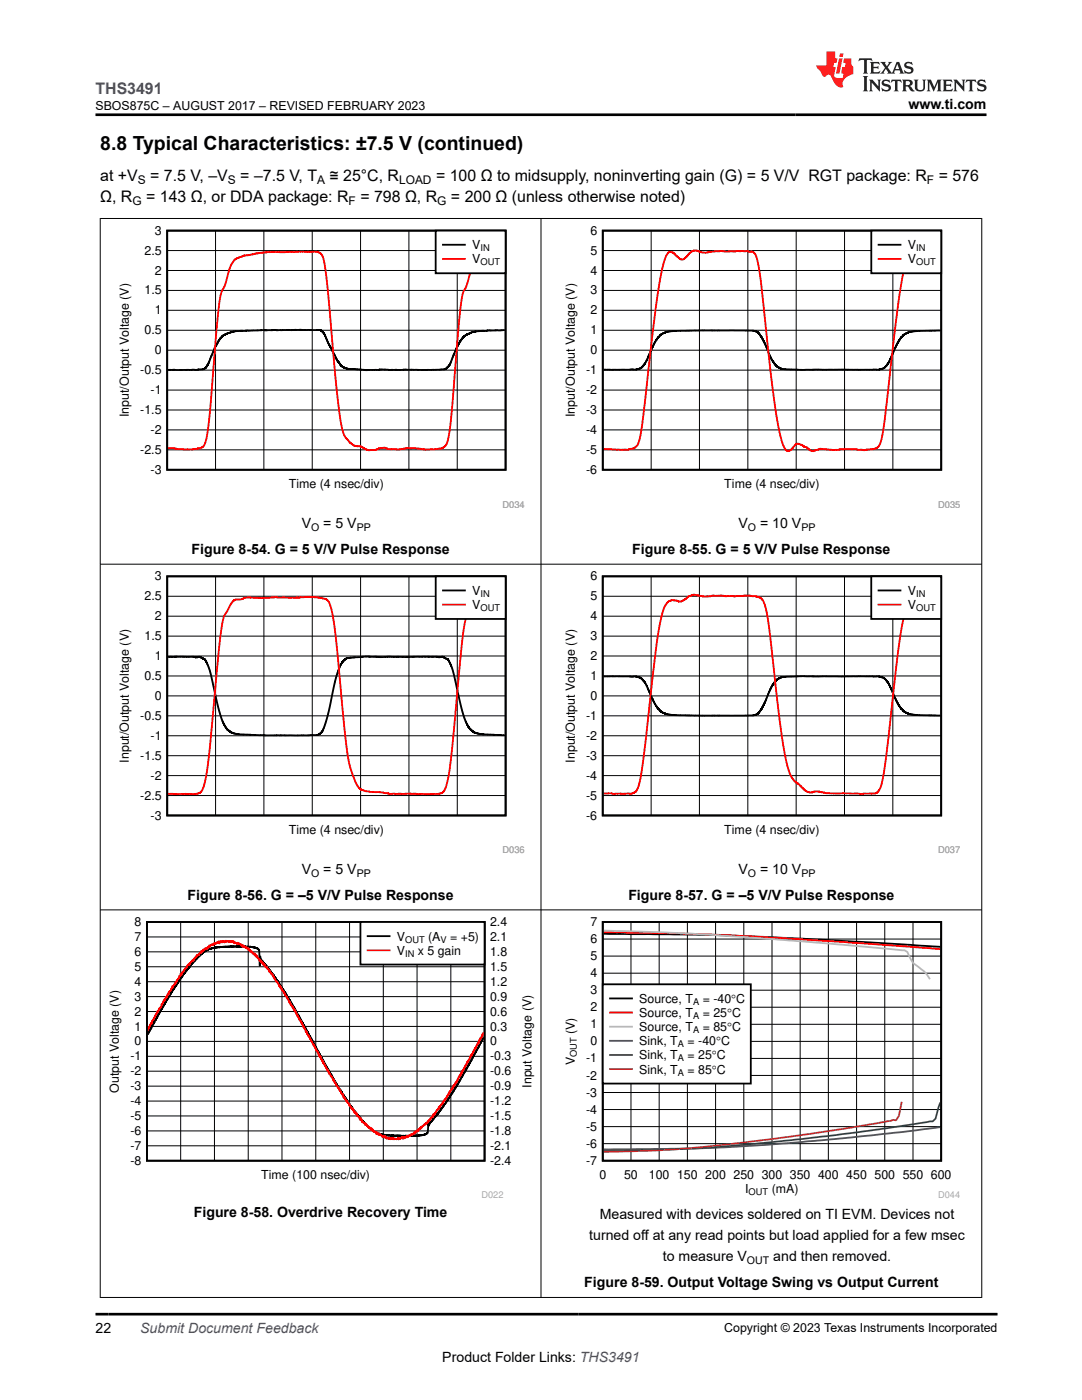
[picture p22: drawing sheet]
<svg xmlns="http://www.w3.org/2000/svg" width="216mm" height="279mm" viewBox="0 0 216 279" stroke-linecap="round" stroke-linejoin="round" font-family="sans-serif">
<defs><g id="words">
<text font-size="3.9" x="20" y="29.9">8.8 Typical Characteristics: ±7.5 V (continued)</text>
<text font-size="3.2" fill="#00f" x="19" y="18.7">THS3491</text>
<g font-size="3.2">
<text x="20" y="40.3">Ω, R</text>
<text x="20" y="36.1">at +V</text>
<text x="29.2" y="40.3">= 143 Ω, or DDA package: R</text>
<text x="30" y="36.1">= 7.5 V, –V</text>
<text x="47.9" y="36.1">= –7.5 V, T</text>
<text x="65.7" y="36.1">≅ 25°C, R</text>
<text x="71.9" y="40.3">= 798 Ω, R</text>
<text x="87" y="36.1">= 100 Ω to midsupply, noninverting gain (G) = 5 V/V RGT package: R</text>
<text x="90" y="40.3">= 200 Ω (unless otherwise noted)</text>
<text x="187.3" y="36.1">= 576</text>
</g>
<g font-size="2.8">
<text x="181.3" y="21.8">www.ti.com</text>
<text x="60.2" y="105.4">V</text>
<text x="64.5" y="105.4">= 5 V</text>
<text x="147.4" y="105.4">V</text>
<text x="151.7" y="105.4">= 10 V</text>
<text x="38.2" y="110.6">Figure 8-54. G = 5 V/V Pulse Response</text>
<text x="126.2" y="110.6">Figure 8-55. G = 5 V/V Pulse Response</text>
<text x="37.4" y="179.6">Figure 8-56. G = –5 V/V Pulse Response</text>
<text x="60.2" y="174.4">V</text>
<text x="64.5" y="174.4">= 5 V</text>
<text x="125.4" y="179.6">Figure 8-57. G = –5 V/V Pulse Response</text>
<text x="147.4" y="174.4">V</text>
<text x="151.7" y="174.4">= 10 V</text>
<text x="38.7" y="242.8">Figure 8-58. Overdrive Recovery Time</text>
<text x="119.7" y="243.2">Measured with devices soldered on TI EVM. Devices not</text>
<text x="117.6" y="247.5">turned off at any read points but load applied for a few msec</text>
<text x="132.3" y="251.7">to measure V</text>
<text x="154.3" y="251.7">and then removed.</text>
<text x="116.6" y="256.9">Figure 8-59. Output Voltage Swing vs Output Current</text>
<text x="19" y="266.1">22</text>
<text x="88.3" y="271.7">Product Folder Links: THS3491</text>
</g>
<text font-size="2.8" fill="#00f" x="28" y="266.1">Submit Document Feedback</text>
<g font-size="2.5">
<text x="19" y="21.9">SBOS875C – AUGUST 2017 – REVISED FEBRUARY 2023</text>
<text x="30.9" y="46.8">3</text>
<text x="117.8" y="46.8">6</text>
<text x="28.8" y="50.8">2.5</text>
<text x="94.2" y="49.7">V</text>
<text x="94.2" y="52.6">V</text>
<text x="117.8" y="50.8">5</text>
<text x="181.1" y="49.7">V</text>
<text x="181.1" y="52.6">V</text>
<text x="28.8" y="58.8">1.5</text>
<text x="30.9" y="54.8">2</text>
<text x="117.8" y="58.8">3</text>
<text x="117.8" y="54.8">4</text>
<text x="30.9" y="62.7">1</text>
<text x="117.8" y="62.7">2</text>
<text x="28.8" y="66.7">0.5</text>
<text x="30.9" y="70.7">0</text>
<text x="117.8" y="70.7">0</text>
<text x="117.8" y="66.7">1</text>
<text x="28" y="74.7">-0.5</text>
<text x="117" y="74.7">-1</text>
<text x="25.7" y="83.2" transform="rotate(-90 25.7 83.2)">Input/Output Voltage (V)</text>
<text x="28" y="82.6">-1.5</text>
<text x="30.1" y="78.7">-1</text>
<text x="114.7" y="83.2" transform="rotate(-90 114.7 83.2)">Input/Output Voltage (V)</text>
<text x="117" y="82.6">-3</text>
<text x="117" y="78.7">-2</text>
<text x="30.1" y="86.6">-2</text>
<text x="117" y="86.6">-4</text>
<text x="28" y="90.6">-2.5</text>
<text x="30.1" y="94.6">-3</text>
<text x="117" y="94.6">-6</text>
<text x="117" y="90.6">-5</text>
<text x="57.6" y="97.5">Time (4 nsec/div)</text>
<text x="144.5" y="97.5">Time (4 nsec/div)</text>
<text x="28.8" y="119.8">2.5</text>
<text x="30.9" y="115.8">3</text>
<text x="94.2" y="118.7">V</text>
<text x="117.8" y="119.8">5</text>
<text x="117.8" y="115.8">6</text>
<text x="181.1" y="118.7">V</text>
<text x="30.9" y="123.8">2</text>
<text x="94.2" y="121.6">V</text>
<text x="117.8" y="123.8">4</text>
<text x="181.1" y="121.6">V</text>
<text x="28.8" y="127.8">1.5</text>
<text x="30.9" y="131.7">1</text>
<text x="117.8" y="131.7">2</text>
<text x="117.8" y="127.8">3</text>
<text x="28.8" y="135.7">0.5</text>
<text x="117.8" y="135.7">1</text>
<text x="28" y="143.7">-0.5</text>
<text x="30.9" y="139.7">0</text>
<text x="117" y="143.7">-1</text>
<text x="117.8" y="139.7">0</text>
<text x="30.1" y="147.6">-1</text>
<text x="117" y="147.6">-2</text>
<text x="25.7" y="152.2" transform="rotate(-90 25.7 152.2)">Input/Output Voltage (V)</text>
<text x="28" y="151.6">-1.5</text>
<text x="30.1" y="155.6">-2</text>
<text x="114.7" y="152.2" transform="rotate(-90 114.7 152.2)">Input/Output Voltage (V)</text>
<text x="117" y="155.6">-4</text>
<text x="117" y="151.6">-3</text>
<text x="28" y="159.6">-2.5</text>
<text x="117" y="159.6">-5</text>
<text x="30.1" y="163.6">-3</text>
<text x="57.6" y="166.5">Time (4 nsec/div)</text>
<text x="117" y="163.6">-6</text>
<text x="144.5" y="166.5">Time (4 nsec/div)</text>
<text x="26.9" y="184.8">8</text>
<text x="97.8" y="184.8">2.4</text>
<text x="117.8" y="184.8">7</text>
<text x="26.9" y="190.8">6</text>
<text x="26.9" y="187.8">7</text>
<text x="79.2" y="187.7">V</text>
<text x="79.2" y="190.5">V</text>
<text x="83.4" y="190.5">x 5 gain</text>
<text x="85.4" y="187.7">(A</text>
<text x="89.8" y="187.7">= +5)</text>
<text x="97.8" y="190.8">1.8</text>
<text x="97.8" y="187.8">2.1</text>
<text x="117.8" y="191.6">5</text>
<text x="117.8" y="188.2">6</text>
<text x="26.9" y="196.7">4</text>
<text x="26.9" y="193.8">5</text>
<text x="97.8" y="196.7">1.2</text>
<text x="97.8" y="193.8">1.5</text>
<text x="117.8" y="195">4</text>
<text x="26.9" y="202.7">2</text>
<text x="26.9" y="199.7">3</text>
<text x="97.8" y="202.7">0.6</text>
<text x="97.8" y="199.7">0.9</text>
<text x="117.8" y="201.8">2</text>
<text x="117.8" y="198.4">3</text>
<text x="127.6" y="200.1">Source, T</text>
<text x="127.6" y="203">Source, T</text>
<text x="140.2" y="200.1">= -40qC</text>
<text x="140.2" y="203">= 25qC</text>
<text x="26.9" y="208.6">0</text>
<text x="26.9" y="205.7">1</text>
<text x="97.8" y="208.6">0</text>
<text x="97.8" y="205.7">0.3</text>
<text x="114.7" y="206.3" transform="rotate(-90 114.7 206.3)">(V)</text>
<text x="117.8" y="208.6">0</text>
<text x="117.8" y="205.2">1</text>
<text x="127.6" y="205.8">Source, T</text>
<text x="127.6" y="208.6">Sink, T</text>
<text x="137.2" y="208.6">= -40</text>
<text x="140.2" y="205.8">= 85qC</text>
<text x="142.9" y="208.6">qC</text>
<text x="26" y="214.6">-2</text>
<text x="26" y="211.6">-1</text>
<text x="97.8" y="214.6">-0.6</text>
<text x="97.8" y="211.6">-0.3</text>
<text x="114.7" y="212.6" transform="rotate(-90 114.7 212.6)">V</text>
<text x="117" y="215.4">-2</text>
<text x="117" y="212">-1</text>
<text x="127.6" y="211.4">Sink, T</text>
<text x="127.6" y="214.2">Sink, T</text>
<text x="137.2" y="211.4">= 25q</text>
<text x="137.2" y="214.2">= 85q</text>
<text x="143" y="211.4">C</text>
<text x="143" y="214.2">C</text>
<text x="23.7" y="218.1" transform="rotate(-90 23.7 218.1)">Output Voltage (V)</text>
<text x="26" y="220.6">-4</text>
<text x="26" y="217.6">-3</text>
<text x="97.8" y="220.6">-1.2</text>
<text x="97.8" y="217.6">-0.9</text>
<text x="106" y="217.1" transform="rotate(-90 106 217.1)">Input Voltage (V)</text>
<text x="117" y="218.8">-3</text>
<text x="26" y="226.5">-6</text>
<text x="26" y="223.5">-5</text>
<text x="97.8" y="226.5">-1.8</text>
<text x="97.8" y="223.5">-1.5</text>
<text x="117" y="225.7">-5</text>
<text x="117" y="222.2">-4</text>
<text x="26" y="232.5">-8</text>
<text x="26" y="229.5">-7</text>
<text x="97.8" y="232.5">-2.4</text>
<text x="97.8" y="229.5">-2.1</text>
<text x="117" y="232.5">-7</text>
<text x="117" y="229.1">-6</text>
<text x="52.1" y="235.4">Time (100 nsec/div)</text>
<text x="119.6" y="235.3">0</text>
<text x="124.5" y="235.3">50</text>
<text x="129.5" y="235.3">100</text>
<text x="135.1" y="235.3">150</text>
<text x="140.7" y="235.3">200</text>
<text x="146.4" y="235.3">250</text>
<text x="148.7" y="238.1">I</text>
<text x="152" y="235.3">300</text>
<text x="154" y="238.1">(mA)</text>
<text x="157.6" y="235.3">350</text>
<text x="163.2" y="235.3">400</text>
<text x="168.9" y="235.3">450</text>
<text x="174.5" y="235.3">500</text>
<text x="180.1" y="235.3">550 600</text>
<text x="144.5" y="265.8">Copyright © 2023 Texas Instruments Incorporated</text>
</g>
<g font-size="2.4">
<text x="26.4" y="40.9">G</text>
<text x="27.5" y="36.7">S</text>
<text x="45.5" y="36.7">S</text>
<text x="63.3" y="36.7">A</text>
<text x="69.6" y="40.9">F</text>
<text x="79.6" y="36.7">LOAD</text>
<text x="87.3" y="40.9">G</text>
<text x="185" y="36.7">F</text>
</g>
<g font-size="2.1">
<text x="62.1" y="105.9">O</text>
<text x="71.2" y="105.9">PP</text>
<text x="149.2" y="105.9">O</text>
<text x="159.9" y="105.9">PP</text>
<text x="62.1" y="174.9">O</text>
<text x="71.2" y="174.9">PP</text>
<text x="149.2" y="174.9">O</text>
<text x="159.9" y="174.9">PP</text>
<text x="149" y="252.3">OUT</text>
</g>
<g font-size="1.9">
<text x="95.9" y="50.2">IN</text>
<text x="95.9" y="53">OUT</text>
<text x="182.8" y="50.2">IN</text>
<text x="182.8" y="53">OUT</text>
<text x="95.9" y="119.1">IN</text>
<text x="182.8" y="119.1">IN</text>
<text x="95.9" y="122">OUT</text>
<text x="182.8" y="122">OUT</text>
</g>
<g font-size="1.9" fill="#a8a8a8">
<text x="100.3" y="101.3">D034</text>
<text x="187.2" y="101.3">D035</text>
<text x="100.3" y="170.3">D036</text>
<text x="187.2" y="170.3">D037</text>
</g>
<g font-size="1.8">
<text x="80.8" y="188.1">OUT</text>
<text x="80.8" y="191">IN</text>
<text x="87.9" y="188.1">V</text>
<text x="138.3" y="200.6">A</text>
<text x="138.3" y="203.4">A</text>
<text x="135.3" y="209">A</text>
<text x="138.3" y="206.2">A</text>
<text x="115.1" y="210.9" transform="rotate(-90 115.1 210.9)">OUT</text>
<text x="135.3" y="211.8">A</text>
<text x="135.3" y="214.7">A</text>
<text x="149.4" y="238.5">OUT</text>
</g>
<g font-size="1.8" fill="#a8a8a8">
<text x="96.1" y="239.2">D022</text>
<text x="187.2" y="239.2">D044</text>
</g>
</g></defs>
<path d="M33.4 46h67.5v47.8h-67.5zM100.7 65.9l-5.7 .2-.8 .2-1.4 .7-1.2 1.6-1.9 4.2-.6 .7-.4 .2-3.8 .1-9-.1-2.9 .2-4.1-.4-.7-.4-.9-1.2-2.6-5.3-.4-.5-.5-.3h-4l-10.5 .2-2.1 .1-1.1 .2-1.5 .6-.8 .9-.9 1.6-1.4 3.3-.8 .9-1.5 .2h-5.7" fill="none" stroke="#000" stroke-width=".36"/>
<g fill="none" stroke="#000" stroke-width=".2">
<path d="M33.4 58h67.5M33.4 54h67.5M33.4 50h67.5M43 46v47.8M52.7 46v47.8M62.3 46v47.8M71.9 46v47.8M81.6 46v47.8M91.2 46v47.8M33.4 77.8h67.5M33.4 73.9h67.5M33.4 69.9h67.5"/>
<path d="M33.4 65.9h67.5M33.4 61.9h67.5M33.4 89.8h67.5M33.4 85.8h67.5M33.4 81.8h67.5"/>
</g>
<path d="M100.7 50.4l-3.7 .6-1.5 .6-.6 .4-.8 1.5-.9 3.4-.8 1.6-.8 5.2-1.9 22.1-.6 2.8-.8 .8-1.7 .3h-1.7l-3.5-.3-2.1 .3-1.8-.1-.9-.3-.8 .1-.9 .4-1.4 .1-1.6-.8-1.3-.2-.8-.5-.8-1-.5-.9-.3-1.4-.7-4.2-2.2-23.6-.7-5.5-.4-1-.7-.5-3.5-.1-3.1 .1h-2.7l-3.2 .3-2.2 .4-1.1 .4-.8 .4-.5 .7-.6 1.1-.9 3.4-.7 1.3-.4 1.8-.6 5.8-1.4 16.8-.3 3.2-.5 2.4-.6 .9-1.1 .4-2.6 .1-3.2-.3" fill="none" stroke="#f00" stroke-width=".36"/>
<path d="M86.9 46h14v8.5h-14z" fill-rule="evenodd" fill="#fff"/>
<path d="M86.9 46h14v8.5h-14zM88.4 48.8h4.4" fill="none" stroke="#000" stroke-width=".36"/>
<path d="M88.4 51.7h4.4" fill="none" stroke="#f00" stroke-width=".36"/>
<path d="M112.3 45h79.3v56.3h-79.3z" fill-rule="evenodd" fill="#fff"/>
<path d="M120.3 46h67.5v47.8h-67.5zM187.6 66l-5.2 .1-.8 .1-.9 .4-.7 .5-.7 1-2.2 4.6-.8 .8-1 .3h-15.2l-4.1-.2-.9-.5-.9-1-1.8-4-1.2-1.7-1-.4-3.8-.1-10.7 .1-2.7 .3-1 .4-.9 1-.7 1.2-1.5 3.3-1.1 1.3-1.1 .3h-6.3" fill="none" stroke="#000" stroke-width=".36"/>
<g fill="none" stroke="#000" stroke-width=".2">
<path d="M120.3 58h67.5M120.3 54h67.5M120.3 50h67.5M129.9 46v47.8M139.6 46v47.8M149.2 46v47.8M158.9 46v47.8M168.5 46v47.8M178.2 46v47.8M120.3 77.8h67.5M120.3 73.9h67.5M120.3 69.9h67.5"/>
<path d="M120.3 65.9h67.5M120.3 61.9h67.5M120.3 89.8h67.5M120.3 85.8h67.5M120.3 81.8h67.5"/>
</g>
<path d="M187.6 50.2l-.7-.2-.6 .2-1.3 1.4-.6 .2-.8-.4-1-.9-.6-.2-.6 .4-.5 1.2-.9 3.8-.8 5.1-2.9 24.9-.6 2.5-.6 1.1-.9 .4-1.8 .2-3.3-.3-2.9 .2-2.6-.2-1.3 .4-.6-.1-.7-.6-1.1-.5-.8-.3-.3 .2-1.2 1.2-.4 .1-.4-.2-.5-.9-.5-1.6-1.1-5.4-.9-7.7-2-18.3-.5-3-.5-2-.3-.5-.5-.2-6.2-.1-3 .3-2.2-.4-.9 .4-.8 1-.7 .4-.6-.2-1.3-1.2-.7-.1-.6 .6-.5 1.3-.7 3.3-.7 4.3-2.9 24.6-.4 2.4-.5 1.8-.2 .4-.6 .4-1.2 .4-4.9-.2" fill="none" stroke="#f00" stroke-width=".36"/>
<path d="M173.9 46h13.9v8.5h-13.9z" fill-rule="evenodd" fill="#fff"/>
<path d="M173.9 46h13.9v8.5h-13.9zM175.3 48.8h4.4" fill="none" stroke="#000" stroke-width=".36"/>
<path d="M175.3 51.7h4.4" fill="none" stroke="#f00" stroke-width=".36"/>
<path d="M23.3 114h81.4v56.3h-81.4z" fill-rule="evenodd" fill="#fff"/>
<path d="M33.4 115h67.5v47.7h-67.5zM33.5 131.1h5.1l.7 .1 .5-.1 1.2 .6 .9 2.4 1.6 6.7 .7 2.6 .8 1.8 1.1 .9 .9 .3 1.7 .2 10.7 .2 3.8-.1 .6-.2 .5-.5 .5-1.1 .6-2.1 1.9-8.5 .9-2.1 .9-.8 4-.4 2.6 .1h9.8l2.2 .1 .6-.1 1.1 .6 .8 1.5 2.2 9.2 .5 1.7 .8 1.3 .9 .7 1 .3 5.1 .3" fill="none" stroke="#000" stroke-width=".36"/>
<g fill="none" stroke="#000" stroke-width=".2">
<path d="M33.4 119h67.5M43 115v47.8M52.7 115v47.8M62.3 115v47.8M72 115v47.8M81.6 115v47.8M91.2 115v47.8M33.4 138.9h67.5M33.4 134.9h67.5M33.4 130.9h67.5M33.4 127h67.5M33.4 123h67.5"/>
<path d="M33.4 158.8h67.5M33.4 154.8h67.5M33.4 150.8h67.5M33.4 146.8h67.5M33.4 142.9h67.5"/>
</g>
<path d="M100.7 119.4l-2.9-.2-1.6 .5-.9-.1-.8 .8-1.5 2.9-.5 2.2-.4 3.3-2.4 24.6-.7 3.6-.3 .8-.5 .5-2.2 .2-4.2-.1-3.9 .1-1.6-.4-3.3-.2-1-.3-.6-.7-1.4-3.5-.7-2.8-.6-5.9-1.6-17.1-1-6.1-.5-1.3-.6-.6-1.7-.4-1.8-.1-1.9 .2-4.7-.1-2.7 .2-2.8-.2-.6 .1-.6 .3-1.3 .1-.7 .6-1.4 2.6-.6 2.2-.6 5.5-1.9 20-.5 3.7-.6 2.7-.4 1-.7 .4h-6" fill="none" stroke="#f00" stroke-width=".36"/>
<path d="M86.9 115h14v8.5h-14z" fill-rule="evenodd" fill="#fff"/>
<path d="M86.9 115h14v8.5h-14zM88.4 117.8h4.4" fill="none" stroke="#000" stroke-width=".36"/>
<path d="M88.4 120.7h4.4" fill="none" stroke="#f00" stroke-width=".36"/>
<path d="M112.3 114h79.3v56.3h-79.3z" fill-rule="evenodd" fill="#fff"/>
<path d="M120.3 115h67.5v47.7h-67.5zM120.4 135h6.3l1.2 .3 .9 1.1 1.4 3.2 1 1.6 .8 .8 1 .5 4.1 .3h9.3h3.9l.9-.4 1.1-1.5 1.9-4.2 .8-1.1 .9-.4 4.2-.3 15.2 .1 1 .2 .8 .9 2.1 4.5 .6 .8 .8 .7 .8 .4 1 .2 5.2 .1" fill="none" stroke="#000" stroke-width=".36"/>
<g fill="none" stroke="#000" stroke-width=".2">
<path d="M120.3 119h67.5M129.9 115v47.8M139.6 115v47.8M149.2 115v47.8M158.9 115v47.8M168.5 115v47.8M178.2 115v47.8M120.3 138.9h67.5M120.3 134.9h67.5M120.3 130.9h67.5M120.3 127h67.5M120.3 123h67.5"/>
<path d="M120.3 158.8h67.5M120.3 154.8h67.5M120.3 150.8h67.5M120.3 146.8h67.5M120.3 142.9h67.5"/>
</g>
<path d="M187.6 118.8h-1.2l-2.1 1.2-1.7-.2-.6 .1-.4 .3-.4 .4-.5 1.4-.8 3.2-.6 3.9-2.9 24.8-.7 3.2-.4 .7-.4 .5-2.9 .2-6.3-.2h-.8l-1.7-.4-1.5 .3-.9-.3-2.2-2-.8-1-.3-.9-1.1-4.5-1.1-7.7-1.9-17.3-.5-2.9-.6-1.6-.7-.8-2-.3-3 .1-4.4-.1-.5 .1-1.1 .1-2.2-.4-1 .3-1.5 1.1-1.7-.3-.7 .2-.7 .8-.5 1.2-.7 3-.7 4.1-2.7 23.9-.5 2.8-.5 1.6-.4 .6-.8 .4-5.6-.1" fill="none" stroke="#f00" stroke-width=".36"/>
<path d="M173.8 115h14v8.5h-14z" fill-rule="evenodd" fill="#fff"/>
<path d="M173.8 115h14v8.5h-14zM175.3 117.8h4.4" fill="none" stroke="#000" stroke-width=".36"/>
<path d="M175.3 120.7h4.4" fill="none" stroke="#f00" stroke-width=".36"/>
<path d="M21.4 183h85.2v56.2h-85.2z" fill-rule="evenodd" fill="#fff"/>
<path d="M29.3 184h67.4v47.6h-67.4zM29.5 206.4l3.8-7 2.7-4.1 2.3-3 2.1-2.1 1.2-.8 2.4-.4 3.7-.2v.1h1.3l1.9 .2 .5 .2 .3 .4 .1 3 .1-1.8 .1 .8 .1-.2 .1 .2 2.2 2.7 3.1 4.7 9.3 16.7 4 6 2.4 2.8 1.9 1.5 1.1 .4 1 .1h2.4l.6 .1h3.2l.9-.1 .9-.4 .2-.3 .1-1.7v.5l.1-.5 .1 .1 1.9-2.3 2.5-3.6 3.4-5.8 3-5.6" fill="none" stroke="#000" stroke-width=".36"/>
<g fill="none" stroke="#000" stroke-width=".2">
<path d="M29.3 198.9h67.4M29.3 195.9h67.4M29.3 192.9h67.4M29.3 190h67.4M29.3 187h67.4M36.1 184v47.7M42.8 184v47.7M49.5 184v47.7M56.3 184v47.7M63 184v47.7M69.7 184v47.7M76.5 184v47.7"/>
<path d="M83.2 184v47.7M90 184v47.7M29.3 219.7h67.4M29.3 216.8h67.4M29.3 213.8h67.4M29.3 210.8h67.4M29.3 207.8h67.4M29.3 204.8h67.4M29.3 201.9h67.4M29.3 228.7h67.4M29.3 225.7h67.4M29.3 222.7h67.4"/>
</g>
<path d="M29.5 205.6l2-3.9 .1 .2 .2-.7 .3-.2 .2-.6 .2-.2 .2-.5 .1 .1 .1-.4v.1l.6-1.1v.2l.1-.4 .1 .2 .1-.5 .1 .1 .2-.3 .3-.9 .1 .3 .2-.6 .5-.4 .1-.5 .1 .1 .4-1 .1 .1 .1-.4 .1-.1 .1 .3 .2-.6h.1l.5-.8 .1 .1 .2-.2 .1-.4 .2-.1 .1-.3 .1 .3v-.3l.5-.5v.1l.1-.3 .1 .2v-.3l.1 .2 .1-.4 .2 .1 .1-.4h.1l.1-.3 .5-.2 .2-.4 .2 .1 .1-.4h.3l.1-.3 .1 .1 .3-.3v.1l.2-.2 .1 .2 .1-.4 .1 .1 .1-.2 .1 .1v-.3l.2 .2 .1-.3h.2l.1-.2 .2 .2 .2-.4h.2v.2l.1-.2 .2 .1 .2-.3 .1 .1 .1-.2 .2 .4 .1-.4 .1 .1 .2-.1 .1 .2 .2-.3 .3 .3 .3-.4v.2l.4-.1 .2 .2 .1-.2 .1 .2 .1-.2 .3 .2 .1-.2 .2 .2 .1-.1 .2 .4v-.2l.5 .2v-.1l.5 .3 .1-.1 .1 .3 .1-.2 .2 .4 .1-.3 .1 .3 .1-.1 .3 .4 .1-.2 .2 .1 .1 .4 .1-.2 .6 .7 .1-.1 .1 .2h.1l.1 .3 .2-.1 .1 .3 .1-.3 .1 .6 .2-.3v.5l.1-.3 .4 .7v-.1l.2 .4 .1-.2v.4l.1-.2 .1 .3 .1-.1 .2 .5v-.2l.1 .3 .1-.2 .2 .6 .1-.1 .1 .2 .1-.1 .8 1.3 .1-.2 1 1.8 .4 .4 .3 .5v-.1l.2 .5 .1-.2 .1 .5 .1-.1 .1 .2 .2 .6 .1-.1 .1 .4 .4 .5 .6 1.2 .1-.2 .1 .6 .1-.2 .2 .6 .1-.1 .1 .3v-.1l.3 .8 .1-.2 .8 1.8 .4 .6 .1-.1v.4l.1-.1 .2 .6h.1l.4 .9 .2 .2 .3 .7h.1l.2 .6 .2 .1 .4 1 .3 .3v-.1l.1 .4 .5 1 .1-.1 .5 1.1 .1-.2v.5l.1 .2 .1-.2 .1 .5 .1-.1 .1 .5 .1-.1 .1 .3 .4 .7 .5 1.1h.2l.3 .7 .1-.1 .3 .8 .1-.2 .5 1.2h.1l.1 .2v-.1l.6 1.1v-.2l.4 .9 .1-.2 .1 .7 .2-.1 .4 .9 .1-.1 .2 .5 .1-.1 .1 .1 .1 .5 .1-.2 .4 .8 .1 .1 .1-.1 .1 .4 .1-.2 .2 .6v-.2l.2 .4 .1-.2 .1 .3v-.2l.1 .4 .4 .4 .1 .5 .1-.5 .2 .7 .1-.2 .3 .6v-.2l.1 .2h.1l.1 .4 .1-.3 .5 .7 .1-.1 .1 .3 .2-.1 .1 .1 .1 .3 .1-.3 .1 .4 .1-.1 .2 .4 .1-.1 .3 .3 .1-.1 .1 .4 .1-.4 .1 .5 .1-.3 .1 .3h.3l.4 .2 .1 .3v-.2l.1 .2 .2-.2 .2 .3 .1-.3 .3 .5 .1-.2v.2l.2-.1 .1 .1 .1-.2v.2l.2-.1 .1 .3 .2-.3 .1 .3 .3-.3v.3l.2-.2 .4 .2 .1-.2 .1 .1v-.3l.1 .4 .1-.2h.2v.1l.3-.3 .1 .1 .1-.1v.2l.1-.3 .1 .4 .1-.3 .1 .1 .5-.3v.2l.1-.3 .1 .2 .1-.3v.2l.1-.2h.2l.4-.3 .1 .1 .1-.1v.1l.2-.4 .1 .3v-.4l.2 .1 .2-.3 .1 .2v-.3l.1 .2 .1-.2 .1 .1v-.4l.1 .2 .2-.4 .1 .1 .1-.3 .2 .1 .5-.6v.1l.1-.2 .4-.1v-.2l.1 .1 .2-.5 .3-.1 .1-.4 .1 .1h.1l.2-.5 .1 .2 .1-.5 .1 .1 .5-.9 .3-.2h.1l.1-.5 .1 .3 .3-.7 .6-.6v-.4l.2 .1v-.3l.2-.1 1-1.8 .4-.3 .2-.6 .1 .2 .7-1.5 .1 .2v-.5h.1l.2-.5 .1 .2 .1-.4 .5-.9 .1 .1 .6-1.4 .2-.2 .6-1.2 .3-.3 1.1-2.3 .1 .2 .1-.5 .1-.1 .2-.5 .1 .2 .3-.9v.1l.2-.3" fill="none" stroke="#f00" stroke-width=".36"/>
<path d="M71.9 184h24.8v8.5h-24.8z" fill-rule="evenodd" fill="#fff"/>
<path d="M71.9 184h24.8v8.5h-24.8zM73.4 186.8h4.3" fill="none" stroke="#000" stroke-width=".36"/>
<path d="M73.4 189.6h4.3" fill="none" stroke="#f00" stroke-width=".36"/>
<path d="M112.3 183h79.3v56.2h-79.3z" fill-rule="evenodd" fill="#fff"/>
<path d="M120.3 184h67.5v47.6h-67.5zM120.4 186.4l25.2 .3 19.1 .9 22.9 1.4" fill="none" stroke="#000" stroke-width=".36"/>
<g fill="none" stroke="#000" stroke-width=".2">
<path d="M120.3 197.6h67.5M120.3 194.2h67.5M120.3 190.8h67.5M120.3 187.4h67.5M125.9 184v47.7M131.5 184v47.7M137.2 184v47.7M142.8 184v47.7M148.4 184v47.7M154 184v47.7M159.7 184v47.7M165.3 184v47.7"/>
<path d="M170.9 184v47.7M176.5 184v47.7M182.2 184v47.7M120.3 218h67.5M120.3 214.6h67.5M120.3 211.2h67.5M120.3 207.8h67.5M120.3 204.4h67.5M120.3 201h67.5M120.3 228.2h67.5M120.3 224.8h67.5M120.3 221.4h67.5"/>
</g>
<path d="M120.4 186l13.9 .3 14.7 .5 19.1 1.2 19.5 1.4" fill="none" stroke="#f00" stroke-width=".36"/>
<path d="M120.4 185.7l10.6 .3 12.3 .7 16.9 1.2 20.3 1.7 .5 .4 1.2 2.2 1.1 .8a6.2 6.2 0 0 1 2.3 2.4" fill="none" stroke="#b8b8b8" stroke-width=".36"/>
<path d="M187.6 224.9l-17.8 2.1-16.9 1.5-12.9 .7-19.6 .2" fill="none" stroke="#295c75" stroke-width=".36"/>
<path d="M187.6 220l-.9 3.2-.6 .6-9 1.3-16.9 2.2-16.9 1.6-11.8 .6-11.1 .1" fill="none" stroke="#286b48" stroke-width=".36"/>
<path d="M179.9 219.9l-.5 2.8-.6 .9-.6-.1-3.9 .8-12.9 2-15.8 2-12.9 1.2-12.3 .4" fill="none" stroke="#9d3939" stroke-width=".36"/>
<path d="M120.3 196.4h29.5v19.9h-29.5z" fill-rule="evenodd" fill="#fff"/>
<path d="M120.3 196.4h29.5v19.9h-29.5zM121.7 199.3h4.4" fill="none" stroke="#000" stroke-width=".36"/>
<path d="M121.7 202.1h4.4" fill="none" stroke="#f00" stroke-width=".36"/>
<path d="M121.7 204.9h4.4" fill="none" stroke="#b8b8b8" stroke-width=".36"/>
<path d="M121.7 207.7h4.4" fill="none" stroke="#295c75" stroke-width=".36"/>
<path d="M121.7 210.5h4.4" fill="none" stroke="#286b48" stroke-width=".36"/>
<path d="M121.7 213.4h4.4" fill="none" stroke="#9d3939" stroke-width=".36"/>
<path d="M19.9 43.6h176.1M20 43.5v215.5M107.9 43.5v215.5M195.9 43.5v215.5M19.9 112.6h176.1M19.9 181.6h176.1M19.9 258.9h176.1" fill="none" stroke="#000" stroke-width=".2"/>
<path d="M171.5 11.6l-.2 .6 .5-.2h.6v.1v2.2l-.2 .4h1l-.2-.4v-2.2v-.1h.5l.5 .2-.1-.6zM173.6 12.4l.2 .3v1.6l-.2 .4h1.9l.1-.6a1.08 1.08 0 0 1-1.3 .2v-.7h.6l.4 .2v-.7l-.4 .2h-.6v-.5l.2-.2a1 1 0 0 1 1 .3l-.1-.5zM175.7 12.4l.9 1.1-1 1.2h.9l-.2-.2 .5-.8 .4 .8-.2 .2h1.6l-.2-.2 .2-.5h.9l.1 .5-.1 .2h.9l-.2-.4-.8-1.9h-.5l-.9 2.1-.9-1.1 .9-1h-.8l.2 .2-.4 .6-.4-.6 .2-.2zM179 12.8l.4 1h-.7zM180.7 12.5a.65 .65 0 0 0-.2 .7 .65 .65 0 0 0 .6 .5l.6 .1 .1 .3a.79 .79 0 0 1-.7 .4 .79 .79 0 0 1-.7-.5l.1 .7 .2-.1a.93 .93 0 0 0 1.1 0 .93 .93 0 0 0 .4-.9 1.46 1.46 0 0 0-1.2-.6l-.1-.3a1.09 1.09 0 0 1 1.2 .2l-.2-.6-.1 .1-.5-.2zM172.2 15.2l.2 .4v2.2l-.2 .4h1l-.2-.4v-2.2l.2-.4zM173.4 15.9l.2 .4v1.5l-.2 .4h.8l-.3-.4 .1-1.3 1.6 1.8v-2l.2-.4h-.7l.1 .2 .1 1.1-1.2-1.3zM176.2 16a.65 .65 0 0 0-.2 .8 .65 .65 0 0 0 .6 .4l.6 .2 .1 .2a.79 .79 0 0 1-.7 .4 .79 .79 0 0 1-.7-.5l.1 .7 .2-.1a.93 .93 0 0 0 1.1 .1 .93 .93 0 0 0 .4-1 1.46 1.46 0 0 0-1.2-.5l-.1-.4a1.09 1.09 0 0 1 1.2 .2l-.1-.6-.2 .1-.5-.1zM177.9 15.9l-.1 .6a.63 .63 0 0 1 .8-.3v1.6l-.3 .4h1l-.2-.4v-1.6a.66 .66 0 0 1 .8 .3l-.1-.6zM180 15.9l.2 .4v1.5l-.2 .4h1l-.2-.2-.1-.7h.5l.1 .2a.79 .79 0 0 0 1.2 .6l-1-.9a.61 .61 0 0 0 .6-.6 .61 .61 0 0 0-.5-.7zM180.8 16.2h.1a.47 .47 0 0 1 .5 .1 .47 .47 0 0 1 .1 .5l-.1 .1-.7 .1zM182.3 15.9l.2 .2a2.27 2.27 0 0 0 .4 2 1.04 1.04 0 0 0 1.7-.7v-1.3l.2-.2h-.8l.2 .4v1.1a.6 .6 0 0 1-.6 .6 .6 .6 0 0 1-.6-.6v-1.1l.3-.4zM184.9 15.9l.2 .4v1.5l-.2 .4h.8l-.3-.4v-1.4l.9 1.9 .9-1.9v1.4l-.3 .4h1l-.2-.4v-1.5l.2-.4h-.8l-.7 1.5-.6-1.5zM188.1 15.9l.2 .4v1.5l-.2 .4h1.9l.1-.6a1.09 1.09 0 0 1-1.3 .2v-.7h.6l.4 .2v-.6l-.4 .2h-.6v-.6l.2-.1a1.01 1.01 0 0 1 1 .3l-.1-.6zM190.2 15.9l.3 .4v1.5l-.3 .4h.8l-.2-.4v-1.3l1.6 1.8v-2l.2-.4h-.7l.2 .2v1.1l-1.2-1.3zM192.8 15.9l-.1 .6a.63 .63 0 0 1 .8-.3v1.6l-.3 .4h1l-.2-.4v-1.6a.66 .66 0 0 1 .8 .3l-.1-.6zM195.2 16a.65 .65 0 0 0-.2 .8 .65 .65 0 0 0 .6 .4l.6 .2 .2 .2a.79 .79 0 0 1-.7 .4 .79 .79 0 0 1-.7-.5l.1 .7 .2-.1a.93 .93 0 0 0 1 .1 .93 .93 0 0 0 .5-1 1.46 1.46 0 0 0-1.3-.5v-.4a1.09 1.09 0 0 1 1.2 .2l-.2-.6-.2 .1-.5-.1z" fill="#231f20"/>
<path d="M164.9 10.3v2.7h-2l.1 .4 .8 1a.95 .95 0 0 0 1 .9 .59 .59 0 0 1 .5-.4 .59 .59 0 0 1 .5 .3l.4 .8a1.59 1.59 0 0 0 2.1 1.4 1.61 1.61 0 0 1 1-2.3l1-.3-.1-1.5a1.59 1.59 0 0 1-.3-1.7h-1.5l-.2 .9h.6l-.2 .9h-.5l-.2 .9v.3l.4 .1-.1 .9h-.7a.73 .73 0 0 1-1-.7l.3-1.5h-.5l.1-.9h.5l.2-.9h-.5v-1.3zM167.4 11.6l-.6 3.1h.7l.6-3.1zM167.6 10.7l-.1 .6h.7l.1-.6z" fill="#ed1c24"/>
<path d="M19 22.9h177.8M19 262.3h180" fill="none" stroke="#000" stroke-width=".53"/>
<use href="#words"/>
</svg>
